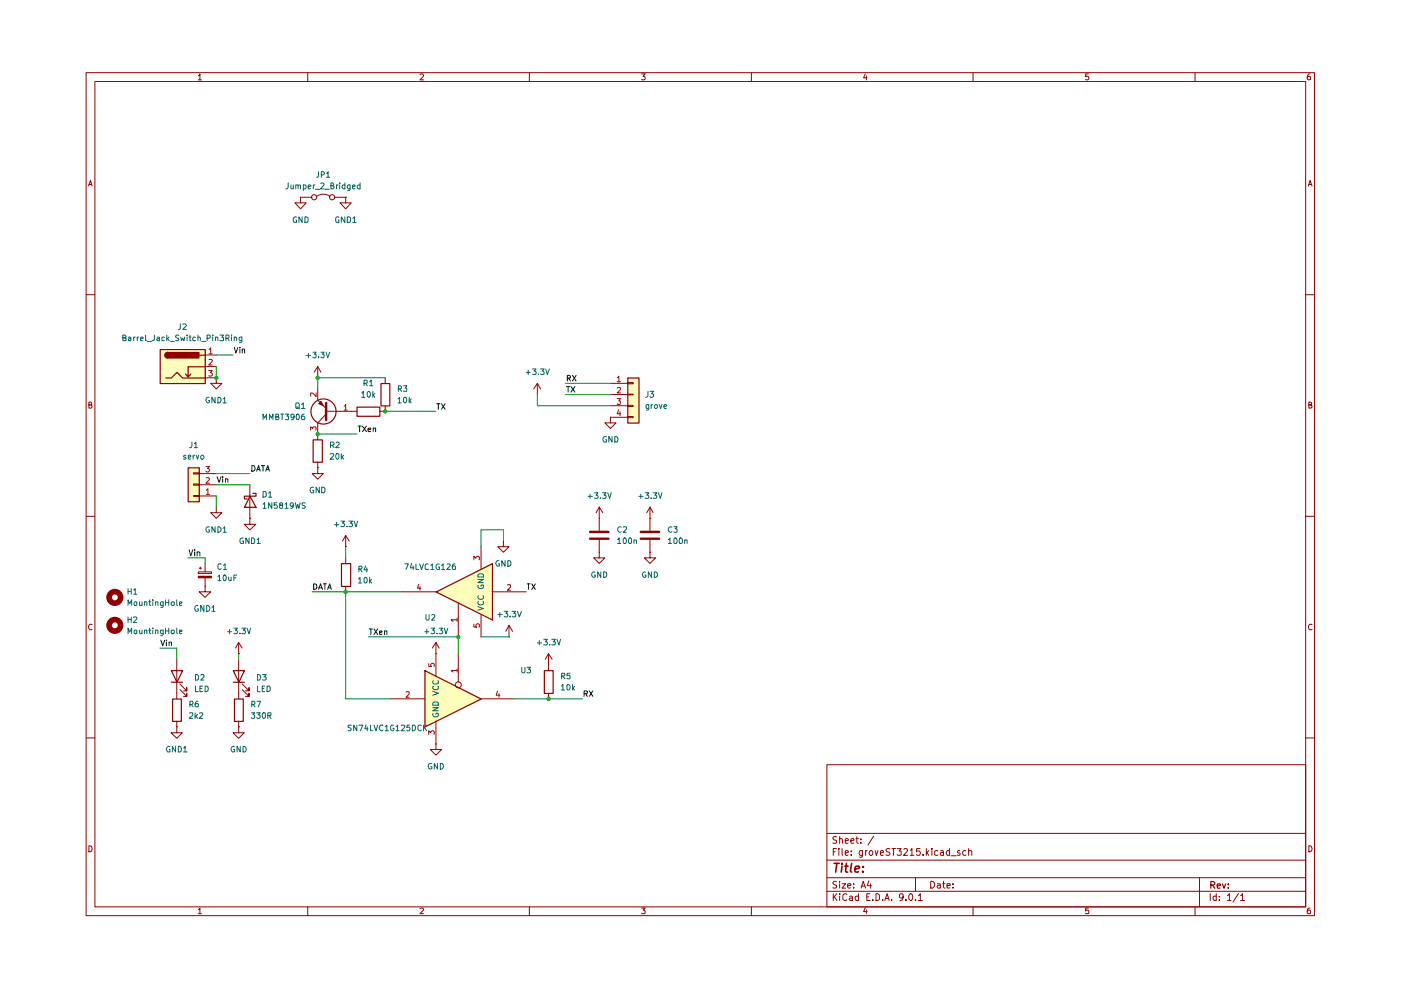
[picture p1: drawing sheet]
<svg xmlns="http://www.w3.org/2000/svg" width="297mm" height="210mm" viewBox="0 0 297 210" stroke-linecap="round" stroke-linejoin="round" font-family="sans-serif">
<g fill="none" stroke="#910000" stroke-width=".21">
<path d="M18.3 15.4h260.4v178.7h-260.4zM20.1 17.3h256.7v175h-256.7zM42 16.1l.4-.4v1.2M42 16.9h.7M65.2 15.4v1.9M89 15.8l.5-.1 .3 .2-.1 .4-.7 .6h.8M112.2 15.4v1.9M136 15.7h.8l-.4 .5 .4 .2-.1 .4h-.7M159.3 15.4v1.9M183.4 15.7l-.3 .8h.8M183.7 16.1v.8M206.3 15.4v1.9"/>
<path d="M230.8 15.7h-.6v.6l.4-.1 .3 .2-.1 .4h-.6M253.4 15.4v1.9M277.8 15.7a.72 .72 0 0 0-.6 .5 .72 .72 0 0 0 .2 .7l.4-.1v-.5l-.4-.1-.2 .2M18.8 39.5l.4-1.2 .3 1.2M18.8 39.1h.6M277.4 39.5l.4-1.2 .4 1.2M277.5 39.1h.6M18.3 62.5h1.8M276.8 62.5h1.9M18.8 85.9l.6-.1v-.4l-.1-.1h-.5v1.2l.6-.1 .1-.3-.2-.2M277.5 85.9h.5v-.6h-.5v1.2h.4l.3-.4-.4-.2M18.3 109.5h1.8"/>
<path d="M276.8 109.5h1.9M19.5 132.4a.61 .61 0 0 0-.7 .3 .61 .61 0 0 0 .2 .8l.5-.1M278.2 132.4l-.3-.1a.67 .67 0 0 0-.5 .5 .67 .67 0 0 0 .3 .7l.5-.1M18.3 156.5h1.8M276.8 156.5h1.9M18.8 179.3a.64 .64 0 0 1 .7 .7 .64 .64 0 0 1-.7 .6zM175.3 162.1h101.5v30.2h-101.5zM175.3 176.7h101.5M177.3 179.9h-.6v1.5M177.3 177.5l-.5-.1-.2 .2 .2 .5 .5 .1v.4l-.2 .2-.5-.1M177.9 179.9v.2M178 178v-.1a.36 .36 0 0 1 .6 .2v.7"/>
<path d="M178 177.4v1.4M178.5 179.9v1.2l.2 .3M179.2 178.3l.7-.2-.1-.2-.4-.1-.2 .3 .1 .6h.5M180.4 178.3l.7-.2-.2-.3-.4 .1-.1 .7 .2 .2 .4-.1M181.5 177.8h.5M181.7 177.4v1.2l.3 .2M182.5 178.6v.2M182.5 177.9v.2M185.2 177.3l-1.2 1.9M189.1 179.9h.8M189.5 179.9v1.5M190.2 179.9h.9l-.5 .5 .5 .2v.6l-.3 .2h-.4l-.2-.2"/>
<path d="M195 179.9h-.6l-.1 .7 .6-.2 .2 .3-.1 .5-.1 .2-.6-.2M196.4 179.9v1.5M197.6 179.9v.2M201.3 179.9v1.5M205.4 179.9v1.5M277.5 179.3a.64 .64 0 0 1 .7 .7 .64 .64 0 0 1-.7 .6zM42 192.9l.4-.4v1.2M42 193.7h.7M65.2 192.3v1.8M89 192.6l.5-.1 .3 .3-.8 .9h.8M112.2 192.3v1.8M136 192.5h.8l-.4 .5 .4 .2-.1 .5-.7-.1"/>
<path d="M159.3 192.3v1.8M175.3 189h101.5M175.3 186.1h101.5M175.3 182.4h101.5M176.7 189.5v1.4M176.7 180.6h.4M176.8 190.1l.6 .8M177.3 186.9h-.5l-.2 .2 .2 .4 .5 .2v.4l-.2 .2-.5-.1M177.4 189.5l-.7 .8M177.9 180.3v1.1M178 189.5v.2M178 186.9v.1"/>
<path d="M178 187.4v.9M178 190v.9M178.5 187.4h.8l-.8 .9h.8M179.2 180.8l.7-.1-.1-.3-.4-.1-.2 .3 .1 .7h.5M179.5 189.7l-.4-.2-.4 .3 .1 1 .3 .1 .4-.1M179.7 187.8l.7-.1-.1-.3h-.5l-.1 .1 .1 .7h.5M180.1 190.1l.5-.1 .1 .2v.7M180.5 181.2v.2M180.5 180.4v.2M180.7 190.3l-.6 .1v.2l.2 .3 .4-.1M181 188.1v.2M181 187.4v.1"/>
<path d="M182 190.1l-.4-.1-.3 .2v.5l.3 .2 .4-.1M182 189.5v1.4M182.6 188.3l.4-1.4 .5 1.4M182.7 187.9h.7M182.8 180.3v1.2l-.2 .3-.3-.1M182.8 180.4l-.4-.1-.2 .4 .1 .6h.5M183.4 192.4l-.3 .9h.8M183.5 180.3v1.1M183.7 193v.7M183.8 190.2h.4M183.9 180.3l-.3 .1-.1 .3M184.2 186.8l-.3 1h.9"/>
<path d="M184.4 180.5l.4-.2a.6 .6 0 0 1 0 1.1h-.3a.6 .6 0 0 1-.1-.9zM184.5 189.5h-.7v1.4h.7M184.5 187.4v.9M185 190.8v.1M185.6 180.3l.2 1.1 .4-1.1M185.7 189.5h.4l.4 .3v.8l-.4 .3h-.4zM186.7 180.8l.6-.1-.1-.4-.5 .1v.7l.1 .3 .5-.1M187.2 190.8v.1M187.6 190.9l.5-1.4 .4 1.4M187.8 190.5h.6M188.7 180l-.6-.1-.3 .3 .3 .4 .4 .1 .2 .2-.3 .5-.6-.1M189 190.8v.1"/>
<path d="M191.5 190.1l-.3 .3-.4-.1-.1-.6 .5-.2 .3 .2-.2 1.1-.5 .1M191.7 180.1l.1-.2h.4l.2 .4-.8 1.1h.8M192.1 190.8v.1M193 189.5a.78 .78 0 0 1 .6 .6 .78 .78 0 0 1-.3 .7l-.1 .1a.8 .8 0 0 1-.6-.6 .8 .8 0 0 1 .4-.8zM193 180.3l.3-.4v1.5M193 181.4h.8M194.1 190.8v.1M194.1 186.1v2.9M194.7 189.9l.4-.4v1.4M194.7 190.9h.8M195.7 181.2v.2M196.6 180.8l.3 .6"/>
<path d="M196.9 180.3l-.5 .6M197.3 186.9a.73 .73 0 0 1 .9 .7 .73 .73 0 0 1-.9 .7zM197.6 180.3v1.1M198.8 187.4h.5l.1 .9M198.9 180.4l-.5-.1-.2 .2v.7l.2 .2 .5-.1M199.4 187.7h-.5l-.2 .3 .2 .3 .5-.1M199.4 180.4h.6v1M199.9 187.4h.5M200 186.9v1.1l.4 .3M200 180.7l-.5 .1-.1 .2 .1 .4 .5-.1M200.8 187.8l.7-.1-.1-.3h-.6v.8h.6M201.3 180.4l-.4-.1a.6 .6 0 0 0 0 1.1l.4-.1"/>
<path d="M201.6 181.4h1.1M202.1 188.1v.2M202.1 187.4v.1M203.5 180.4l-.3-.1-.2 .3 .2 .2 .4 .2-.1 .3h-.5M204.8 180.4l-.4-.1a.6 .6 0 0 0 0 1.1l.4-.1M205.4 180.5l.1-.1a.36 .36 0 0 1 .5 .2v.8M206.3 192.3v1.8M230.8 192.5h-.6v.6l.1-.1h.5v.7l-.6-.1M253.4 192.3v1.8M254.3 186.1v6.2M256.6 189.5v1.4M257.9 190.1l-.5-.1-.2 .2v.5l.2 .2 .5-.1"/>
<path d="M257.9 189.5v1.4M258.5 190.8v.1M258.5 190.1v.1M260.2 189.9l.5-.4v1.4M260.2 190.9h.8M262.6 189.4l-1.2 1.9M263 189.9l.5-.4v1.4M263 190.9h.9M277.8 192.5l-.5 .1-.1 .9 .1 .2 .5-.1v-.5l-.1-.1h-.3l-.2 .2"/>
</g>
<path d="M256.7 187.7l.7-.1 .2-.4-.4-.3h-.5v1.4M257.1 187.7l.5 .6M258.1 187.8l.7-.1-.1-.3h-.5l-.1 .2 .1 .7h.5M259.2 187.4l.3 .9 .4-.9M260.4 188.2v.1M260.4 187.4v.2" fill="none" stroke="#910000" stroke-width=".25"/>
<path d="M176.8 183h1.1M177.4 183l-.2 1.9M178.5 183v.2M178.5 183.6l-.1 1.3M179.1 183.6h.7M179.5 183l-.2 1.8 .4 .1M180.6 183l-.3 1.7 .3 .2M181.2 184.3l1-.2v-.4a.6 .6 0 0 0-.9 .2v.9h.7M182.9 184.7v.2M183 183.7v.2" fill="none" stroke="#910000" stroke-width=".34"/>
<g fill="#ffb">
<path d="M92.4 125.5l12-6v11.9z"/>
<path d="M133.1 80.1h2.3v9.6h-2.3z"/>
<path d="M90.1 142.2l11.9 6-11.9 5.9z"/>
<path d="M33.9 74.1h9.6v7.2h-9.6z"/>
<path d="M39.8 99.1h2.4v7.2h-2.4z"/>
</g>
<g fill="none" stroke="#0f0f0f" stroke-width=".21">
<path d="M121.4 79.6l.7 1.2M122.1 79.6l-.7 1.2M53.4 98.7h.4a.66 .66 0 0 1 .2 .8 .66 .66 0 0 1-.6 .4zM54.4 99.9l.4-1.2 .4 1.2M54.5 99.6h.6M55.4 98.7h.7M55.8 98.7v1.2M56.4 99.9l.4-1.2 .3 1.2M56.4 99.6h.6M75.9 90.3h.7M76.3 90.3v1.2M76.8 90.3l.9 1.2"/>
<path d="M77.7 90.3l-.9 1.2M78 91.1l.6-.1-.1-.2h-.4l-.1 .1v.5l.2 .1 .3-.1M79.1 90.8h.5v.7M79.1 90.8v.7M92.6 85.6h.7M92.9 85.6v1.2M93.6 85.6l.8 1.2M94.4 85.6l-.8 1.2M120.1 82h.7M120.3 80.2h.6v-.5l-.6-.1v1.2M120.4 82v1.1M120.5 80.2l.5 .6"/>
<path d="M121 82l.9 1.1M121.9 82l-.9 1.1M66.5 123.8l.6 .2 .1 .3-.1 .5-.3 .2h-.3zM67.5 125l.5-1.2 .4 1.2M67.6 124.6h.6M68.5 123.8h.7M68.9 123.8v1.2M69.5 125l.4-1.2 .3 1.2M69.6 124.6h.6M78.3 133.3h.7M78.6 133.3v1.2M79.3 133.3l.8 1.2"/>
<path d="M80.1 133.3l-.8 1.2M80.5 134.1l.5-.1v-.2h-.5v.7h.5M81.5 133.9l.5-.1v.7M81.5 133.8v.7M111.7 123.8h.7M112.1 123.8v1.2M112.7 123.8l.8 1.2M113.5 123.8l-.8 1.2M123.8 147.1h.6l.1-.5-.7-.1v1.2M124.2 147.1l.3 .6M124.9 146.5l.8 1.2M125.7 146.5l-.8 1.2"/>
</g>
<g fill="none" stroke="#910000" stroke-width=".21">
<path d="M67.4 99.1v1.3h1.1l-1.1 1.2-1.2-1.2h1.2M67.4 99.1h.1M67.4 92v1.2M67.4 98v1.1M67.4 84.8l1.7 1.8M69.1 87.2h3M69.1 87.8l-1.7 1.9M74.5 87.2h1.2M81.7 80.1v1.2M81.7 86v1.2h-1.2M113.9 83.7h.1M113.9 81.3l-.7 1.2"/>
<path d="M113.9 81.3l.7 1.2M113.9 81.3v2.4M129.4 88.5v1.2h1.2l-1.2 1.1-1.2-1.1h1.2M129.4 88.5h.1M129.4 81.3h3.7M129.4 83.7h3.7M129.4 86h3.7M129.4 88.5h3.7M133.1 81.1h1.1v.3h-1.1zM133.1 83.6h1.1v.1h-1.1zM133.1 85.9h1.1v.3h-1.1zM133.1 88.3h1.1v.3h-1.1z"/>
<path d="M45.9 107.5v1.2h1.1l-1.1 1.2-1.2-1.2h1.2M45.9 107.5h.1M53 109.9v1.3h1.2l-1.2 1.2-1.2-1.2h1.2M53 109.9h.1M53 102.8v7.1M73.3 115.9h.1M73.3 113.5l-.7 1.2M73.3 113.5l.8 1.2M73.3 113.5v2.4M73.3 118.3v1.2M102 115.9v4.7M106.7 114.7v1.2h1.2l-1.2 1.2-1.2-1.2h1.2"/>
<path d="M106.7 114.7h.1M127.1 117.1v1.2h1.1l-1.1 1.2-1.2-1.2h1.2M127.1 117.1h.1M127.1 109.9h.1M127.1 107.5v5M127.1 114.5v2.6M127.1 107.5l-.7 1.2M127.1 107.5l.7 1.2M137.8 109.9h.1M137.8 117.1v1.2h1.2l-1.2 1.2-1.2-1.2h1.2M137.8 117.1h.1M137.8 107.5v5"/>
<path d="M137.8 114.5v2.6M137.8 107.5l-.7 1.2M137.8 107.5l.7 1.2M73.3 124.3v1.2M85.2 125.5h7.2M92.4 138.6h.1M92.4 136.2v7.1M92.4 136.2l-.7 1.2M92.4 136.2l.7 1.2M97.2 127.8v7.2M97.2 138.6v6M102 130.2v4.8"/>
<path d="M104.4 125.5h7.2M107.9 135h.1M107.9 132.6l-.7 1.3M107.9 132.6l.8 1.3M107.9 132.6v2.4M116.3 138.6v3.6M116.3 138.6l-.7 1.2M116.3 138.6l.8 1.2M82.9 148.2h7.2M92.4 157.7v1.2h1.2l-1.2 1.2-1.2-1.2h1.2M92.4 157.7h.1M92.4 152.9v4.8"/>
<path d="M102 148.2h7.1M116.3 141h.1M116.3 147v1.2"/>
<circle cx="97.2" cy="145.2" r=".64"/>
</g>
<g fill="none" stroke="#910000" stroke-width=".25">
<path d="M66.4 93.3h1.9v4.7h-1.9zM75.7 86.3h4.8v2h-4.8zM80.8 81.3h1.8v4.8h-1.8zM133.1 80.1h2.4v9.6h-2.4zM53 105.2l1.3 2.4h-2.5zM53.6 104.6h.7v.6h-2.5v.6h.6M72.4 119.5h1.9v4.8h-1.9zM92.5 125.5l11.9-6v11.9zM90.1 142.2l11.9 6-11.9 5.9zM115.4 142.2h1.9v4.8h-1.9z"/>
<circle cx="68.6" cy="87.2" r="2.67"/>
</g>
<g fill="none" stroke="#b90000" stroke-width=".21">
<path d="M130.9 80.1l.3-.3v1.1M130.9 82.3l.1-.2h.4l.1 .2v.3l-.6 .7h.6M130.9 84.5h.6l-.3 .5 .3 .1v.5l-.1 .2h-.4l-.1-.2M130.9 80.9h.6M131.2 86.9l-.3 .8h.7M131.5 87.3v.8M100.5 118.7v-.8l.4 .5 .2-.5 .5 .1v.7M88.8 123.9l-.3 .8h.7M89 124.4v.7M96.9 131.4h-1.3l.5 .3M96.9 131.1v.6M100.5 132.3v.6l.6 .1-.2-.5 .2-.3 .5 .1v.7"/>
<path d="M107.6 124h.7v.5l-.7 .6h.7M86.1 146.7h.7v.5l-.7 .6h.7M90.9 140.7v.6h.6l-.2-.4 .3-.3 .4 .1v.6M90.9 155.7v-.8l.4 .5 .3-.5 .4 .1v.7M96.9 142.2h-1.3l.5 .3M96.9 141.8v.7M105.5 146.6l-.3 .8h.8M105.8 147.1v.7"/>
</g>
<path d="M101.3 128.6l1.2 .4-1.2 .4M101.3 122.9h1.2l-1.2 .6h1.2M101.4 127.5l-.1 .3a.67 .67 0 0 0 .5 .5 .67 .67 0 0 0 .7-.3l-.1-.5M101.4 126.3l-.1 .3a.67 .67 0 0 0 .5 .5 .67 .67 0 0 0 .7-.3l-.1-.5M101.4 124.1l-.1 .1a.66 .66 0 0 0 .5 .6 .66 .66 0 0 0 .7-.3l-.1-.5h-.4v.3M101.4 121.8l.2-.1h.6l.3 .1v.5h-1.2zM91.7 146.6l1.2 .4-1.2 .4M91.7 150h1.2l-1.2 .7h1.2M91.8 151.3l-.1 .3 .4 .4h.6l.2-.3-.1-.5h-.4v.3M91.8 149l.3-.2h.6l.2 .2v.5h-1.2zM91.9 145.5l-.2 .4 .4 .3h.6l.2-.2-.1-.5M91.9 144.4l-.2 .3 .4 .3h.6l.2-.1-.1-.5" fill="none" stroke="#006665" stroke-width=".21"/>
<path d="M69.1 85.4v3.7M125.1 112.8h3.9M125.1 114.2h3.9M135.9 112.8h3.9M135.9 114.2h3.9" fill="none" stroke="#910000" stroke-width=".51"/>
<path d="M68.1 85.1l.5 1-.9-.5z" fill="#910000"/>
<g fill="none" stroke="#910000" stroke-width=".21">
<path d="M63.7 41.8v1.2h1.2l-1.2 1.3-1.2-1.3h1.2M63.7 41.8h.1M63.7 41.8h2.5M67.1 41.6a2.35 2.35 0 0 1 2.9 0M70.9 41.8h2.4M73.3 41.8v1.2h1.2l-1.2 1.3-1.2-1.3h1.2M73.3 41.8h.1M67.4 77.7v2.4M67.4 77.7l-.8 1.2M67.4 77.7l.6 1.2M67.4 80.1h.1M67.4 82.5v2.3"/>
<path d="M67.4 89.7v2.3M68 85.1l.5 .9-.9-.4zM72.1 87.2h2.4M43.5 119.5v1.7M42 121.2h2.8v.4h-2.8zM42 122.2h2.8v.3h-2.8zM42.2 120.5h.5M42.5 120.2v.4M43.5 124.3v1.2h1.2l-1.2 1.2-1.3-1.2h1.3M43.5 124.3h.1M43.5 122.5v1.8M50.6 138.6h.1"/>
<path d="M50.6 136.2l-.7 1.2M50.6 136.2l.8 1.2M50.6 136.2v2.4"/>
<circle cx="66.6" cy="41.8" r=".55"/>
<circle cx="70.4" cy="41.8" r=".55"/>
</g>
<path d="M65.8 91.2v-.7l.5 .3 .1-.3h.5v.7M67 83.3v.8l-.8-.8-.4 .1 .1 .6M73 86.1l.3-.3v1.2M73 87h.6" fill="none" stroke="#b90000" stroke-width=".21"/>
<g fill="none" stroke="#0f0f0f" stroke-width=".21">
<path d="M49.7 73.7l.3 1.1 .4-1.1M50.9 73.7h.1M50.9 74v.8M51.4 74.2l.1-.2 .4 .1v.7M51.4 74v.8M40.1 116.6l.3 1.3 .5-1.3M41.3 116.6v.2M41.3 117v.9M41.8 117.1l.4-.1 .2 .2v.7M41.8 117v.9M46 101.1l.5 1.2 .4-1.2M47.2 101.1v.1"/>
<path d="M47.2 101.5v.8M47.8 101.6l.4-.1 .1 .8M47.8 101.5v.8"/>
</g>
<path d="M42 122.3h2.8" fill="none" stroke="#910000" stroke-width=".34"/>
<path d="M34 74.1h9.5v7.2h-9.5zM35.6 74.7a.59 .59 0 0 0-.6 .6 .59 .59 0 0 0 .6 .6M35.1 80.1h1.2l1.2-1.1 1.2 1.1h4.8" fill="none" stroke="#910000" stroke-width=".25"/>
<path d="M35.2 74.9l.4-.2v1.2a.59 .59 0 0 1-.6-.4 .59 .59 0 0 1 .2-.6z" fill="#910000"/>
<path d="M35.6 74.7a.59 .59 0 0 0-.6 .6 .59 .59 0 0 0 .6 .6M40.5 79.3l-.6 .6" fill="none" stroke="#910000" stroke-width=".25"/>
<path d="M35.6 74.7h6.6v1.2h-6.6z" fill="#910000"/>
<path d="M35.6 74.7h6.6v1.2h-6.6zM42.3 75.3h1.2M43.5 77.8h-3.6v2.1l-.6-.6M39.9 99.2h2.4v7.2h-2.4zM36.3 142.2h2.4l-1.2 2.5zM36.3 144.7h2.4M36.6 148.2h1.8v4.8h-1.8zM49.5 142.2h2.3l-1.2 2.5zM49.5 144.7h2.3M49.7 148.2h1.9v4.8h-1.9z" fill="none" stroke="#910000" stroke-width=".25"/>
<g fill="none" stroke="#910000" stroke-width=".21">
<path d="M43.5 75.3h2.4M43.5 77.7h2.4M43.5 80.1h2.4M45.9 80.1v1.2h1.1l-1.1 1.2-1.2-1.2h1.2M45.9 80.1h.1M41 105.1h1.2v.1h-1.2zM41 102.6h1.2v.3h-1.2zM41 100.2h1.2v.3h-1.2zM42.2 105.2h3.7M42.2 102.8h3.7M42.2 100.4h3.7M37.5 139.8v8.4"/>
<path d="M50.6 139.8v8.4M37.5 154.1v1.3h1.2l-1.2 1.1-1.2-1.1h1.2M37.5 154.1h.1M37.5 152.9v1.2M38.2 146.2l1.4 1.5v-.7v.7h-.7M38.2 145l1.4 1.5v-.7v.7h-.7M50.6 154.1v1.3h1.2l-1.2 1.1-1.2-1.1h1.2M50.6 154.1h.1M50.6 152.9v1.2M51.4 146.2l1.4 1.5v-.7v.7h-.8M51.4 145l1.4 1.5v-.7v.7h-.8"/>
</g>
<path d="M44.2 78.6h.8l-.4 .4 .4 .2-.1 .5h-.7M44.3 74.1l.4-.4v1.3M44.3 76.3l.5-.1 .2 .3-.8 .9h.8M44.3 75h.7M43.7 98.9h.7l-.4 .4 .3 .1 .1 .4-.2 .3h-.4l-.1-.2M43.7 104l.4-.4v1.2M43.7 101.3h.5l.2 .3-.7 .8h.7M43.7 104.8h.7" fill="none" stroke="#b90000" stroke-width=".21"/>
<path d="M34.1 135.7l.4 1.2 .4-1.2M35.3 135.7v.1M35.3 136.1v.8M35.9 136.2l.4-.1 .1 .8M35.9 136.1v.8" fill="none" stroke="#0f0f0f" stroke-width=".21"/>
<g fill="none" stroke="#910000" stroke-width="1.2">
<circle cx="24.4" cy="132.6" r="1.23"/>
<circle cx="24.4" cy="126.7" r="1.23"/>
</g>
<g fill="none" stroke="#090" stroke-width=".21">
<path d="M45.9 75.3h3.5M45.9 77.7v2.4M67.4 92h8.3M81.7 87.2h10.7M81.7 80.1h-14.3v2.4M113.9 83.7v2.3h15.5M119.9 81.3h9.5M119.9 83.7h9.5M39.8 118.3h3.7v1.2M45.9 105.2v2.3M45.9 100.4h7.1M45.9 102.8h7.1"/>
<path d="M73.3 115.9v2.4M106.7 114.7v-2.3h-4.7v3.5M33.9 137.4h3.6v2.4M50.6 138.6v1.2M66.2 125.5h19M73.3 125.5v22.7h9.6M78.1 135h19.1v3.6M102 135h5.9M109.1 148.2h14.4"/>
</g>
<g fill="#090">
<circle cx="73.3" cy="125.5" r=".47"/>
<circle cx="97.2" cy="135" r=".47"/>
<circle cx="116.3" cy="148.2" r=".47"/>
<circle cx="67.4" cy="92" r=".47"/>
<circle cx="67.4" cy="80.1" r=".47"/>
<circle cx="81.7" cy="87.2" r=".47"/>
<circle cx="45.9" cy="80.1" r=".47"/>
</g>
<g fill="none" stroke="#006665" stroke-width=".21">
<path d="M61.1 38.8v.9l-.2 .3h-.3M61.7 39.2v.8h.3l.2-.1M62.2 39.2v.8M62.7 39.3h.5v.7M62.7 39.2v.8M63.2 39.4l.2-.2 .3 .1v.7M64.3 39.3l.4-.1 .2 .3v.3l-.2 .2h-.4M64.3 39.2v1.2M65.3 39.6l.6-.1-.1-.3-.5 .2v.5l.2 .1h.3M66.4 39.2v.8M66.8 39.2l-.4 .3M67.5 36.4v.9l-.1 .3h-.3"/>
<path d="M68 38.9l.5-.1 .2 .3-.7 .9h.7M68.1 37.1h.4l.3-.4-.3-.3h-.4v1.2M69.2 36.7h.2l.2-.3v1.2M69.2 37.6h.7M70.2 39.4l.5-.1v-.4l-.5-.1v1.2h.4l.2-.4-.3-.2M71.3 39.2v.8M71.7 39.2l-.4 .1v.2M72 38.8v.1M72 39.2v.8M73.1 39.3l-.3-.1-.3 .3v.3l.3 .2h.3M73.1 38.8v1.2M74.2 39.2v1l-.1 .2h-.4"/>
<path d="M74.2 39.3l-.3-.1-.3 .3v.3l.3 .2h.3M74.7 39.6l.6-.1-.1-.3-.5 .2v.5l.2 .1h.3M76.3 39.3a.36 .36 0 0 0-.6 .2l.1 .5h.5M76.3 38.8v1.2M62.9 46.1a.45 .45 0 0 0-.7 .1v.7l.2 .3h.5v-.5h-.2M64.1 46v1.2l-.7-1.2v1.2M64.7 46l.6 .2v.7l-.2 .3h-.4zM66.9 40.1h.9M68.9 40.1h.9M71.9 46.1a.45 .45 0 0 0-.7 .1v.7l.1 .3h.6v-.5h-.2M73.1 46v1.2l-.7-1.2v1.2M73.6 46h.4l.3 .2v.7l-.2 .3h-.5z"/>
<path d="M74.8 46.3l.4-.3v1.2M74.8 47.2h.7M26 71.6l.6-.1 .1-.2-.2-.3h-.5v1.2h.6l.1-.5-.2-.1M27.2 71.5h.5v.7h-.5v-.3l.5-.2M28.3 71.5v.7M28.7 71.5l-.4 .2M29.1 71.5v.7M29.4 71.5l-.3 .2M29.8 71.9l.6-.2-.2-.2-.4 .1v.5l.1 .1h.4M30.9 71v1.2h.1M31.2 72.4h.9M32.7 71v.9l-.1 .3h-.3"/>
<path d="M33.3 71.5h.4l.1 .1v.6h-.5l-.1-.2 .6-.3M34.9 71.5h-.6v.6l.6 .1M35.4 71v1.2M35.5 71.8l.4 .4M35.9 71.5l-.5 .4M36.1 72.4h.9M37.9 71.1h-.6v.4l.5 .2 .1 .4-.1 .1h-.6M38.2 68.7v1l-.4 .1M38.3 71.5l.2 .7 .2-.5 .3 .5 .2-.7M38.7 68.7h.6l.2 .2-.8 .9h.8M39.7 71v.2M39.7 71.5v.7"/>
<path d="M40.1 71.5h.4M40.3 71v1.2h.2M41.5 71.5a.36 .36 0 0 0-.6 .2v.5h.6M42 71.5h.3l.2 .1v.6M42 71v1.2M42.7 72.4h1M43.9 71.7h.5l.2-.2v-.3l-.2-.2h-.5v1.2M45.1 71v.2M45.1 71.5v.7M45.7 71.5h.3l.2 .1v.6M45.7 71.5v.7M46.6 71h.8l-.4 .5 .4 .1v.5h-.8"/>
<path d="M47.9 71.7h.5l.2-.2v-.3l-.2-.2h-.5v1.2M48.2 71.7l.4 .5M49.1 71v.2M49.1 71.5v.7M49.7 71.5h.3l.2 .1v.6M49.7 71.5v.7M51.3 71.5v.9l-.3 .2h-.2M51.3 71.5h-.4l-.2 .2v.4l.2 .1h.4M64.9 75.4h.9M65.4 74.9v1M66.3 74.7h.7l-.3 .4 .3 .1v.5l-.1 .2h-.4l-.2-.2M67.5 75.7v.2"/>
<path d="M68 74.7h.7l-.3 .4 .3 .1v.5l-.2 .2h-.3l-.2-.2M69.1 74.7l.4 1.2 .4-1.2M111.6 79h.8M112 78.5v.9M112.9 78.2h.8l-.4 .5 .4 .2-.1 .4h-.7M114.2 79.3v.1M114.6 78.2h.8l-.5 .5 .5 .2-.1 .4h-.7M115.7 78.2l.3 1.2 .5-1.2M39.4 96.6l-.3-.1-.2 .2 .2 .2 .3 .1v.3h-.5M39.9 96.9h.5v-.3h-.5v.7h.5M40.7 93.7v.9l-.2 .3h-.3M40.9 96.5v.9"/>
<path d="M41.2 94.1l.3-.4v1.2M41.2 94.9h.7M41.3 96.5l-.4 .3M41.6 96.5l.3 .9 .2-.9M42.6 96.6l.4-.1 .2 .3v.3l-.2 .3-.4-.3zM44.3 84.2h-.4a.67 .67 0 0 0-.2 .7 .67 .67 0 0 0 .5 .5l.2-.1v-.4h-.2M45.6 84.2v1.2l-.7-1.2v1.2M46.2 84.2h.4a.66 .66 0 0 1 .3 .8 .66 .66 0 0 1-.7 .4zM47.3 84.6l.3-.4v1.2M47.3 85.4h.7M55.8 89v-1.2l.3 .8 .4-.8v1.2M57.1 89v-1.2l.4 .8 .4-.8v1.2"/>
<path d="M58.5 88.4h.4l.2-.2v-.3l-.2-.1h-.4v1.2l.6-.1 .1-.3-.3-.2M59.5 87.8h.7M59.8 87.8v1.2M60.5 87.8h.7l-.4 .4 .4 .2v.5h-.7M62.4 88.3l-.3 .3-.4-.2v-.5l.4-.1a.73 .73 0 0 1-.1 1.2h-.2M62.7 85.6l.2-.2h.4a.86 .86 0 0 1-.1 1.2l-.5-.2zM62.9 87.9l.3-.1a.78 .78 0 0 1 0 1.2l-.3-.1zM62.9 86.3l.7 .4M63.9 85.8l.4-.4v1.2M63.9 86.6h.8M64.5 87.8a.55 .55 0 0 0-.6 .5l.1 .6 .4 .1 .3-.3v-.2l-.3-.3h-.3l-.2 .3M70.1 96.3l.6-.1v.3l-.7 .9h.7"/>
<path d="M70.1 94.4h.5l.2-.4-.2-.3h-.5v1.2M70.4 94.4l.4 .5M71.3 93.9l.4-.2 .2 .4-.7 .8h.7M71.3 96.2h.4l.2 .2v.7l-.3 .3a.71 .71 0 0 1-.3-1.2zM72.4 96.2v1.2M72.5 96.9l.4 .5M72.9 96.5l-.5 .5M76.7 83.3h.1l.2-.3v1.2M76.7 84.2h.7M77.2 81.3h.5l.2-.2v-.3l-.2-.2h-.5v1.2M77.5 81.3l.4 .5M78.1 83a.68 .68 0 0 1 .5 .6 .68 .68 0 0 1-.5 .6l-.2-.2v-.8z"/>
<path d="M78.4 80.9l.3-.3v1.2M78.4 81.8h.6M79 83v1.2M79.1 83.7l.4 .5M79.5 83.4l-.5 .4M84.4 84.6l.3-.4v1.2M84.4 85.4h.7M84.5 82.5h.4l.2-.3-.2-.4h-.4v1.2M84.7 82.5l.4 .5M85.6 84.4l.1-.2a.6 .6 0 0 1 .6 .5 .6 .6 0 0 1-.2 .6l-.3 .1-.2-.2zM85.6 81.8h.6l-.3 .5 .3 .1v.5h-.6M86.8 84.2v1.2"/>
<path d="M86.8 84.9l.4 .5M87.2 84.6l-.4 .5M128.6 92.6l-.2-.1a.66 .66 0 0 0-.6 .5 .66 .66 0 0 0 .3 .7h.5v-.5h-.2M129.8 92.5v1.2l-.7-1.2v1.2M130.4 92.5a.66 .66 0 0 1 .6 .5 .66 .66 0 0 1-.2 .7h-.4zM137.4 83l-.1 1.1-.4 .1M137.6 85.8v1l-.2 .2h-.4M137.6 85.9l-.4-.1-.2 .2v.5h.6M137.8 83h.8l-.5 .5 .5 .2v.3l-.3 .2h-.3l-.2-.1M138.1 85.8v.8M138.4 85.8l-.3 .2M138.7 86l.5-.2 .2 .2v.4l-.4 .2-.3-.2z"/>
<path d="M139.8 85.8l.3 .8 .2-.8M140.8 86.2l.6-.1-.2-.3-.4 .1v.5l.1 .2 .4-.1M44.3 111.8a.54 .54 0 0 0-.6 .5 .54 .54 0 0 0 .7 .5v-.4h-.2M45.6 111.7v1.2l-.7-1.2v1.2M46.2 111.7a.6 .6 0 0 1 .7 .6 .6 .6 0 0 1-.7 .6zM46.9 119.6l-.5-.1-.2 .3 .1 .8 .2 .1 .4-.1M47.3 112l.3-.3v1.2M47.3 112.9h.7M47.4 119.9l.3-.4v1.2M51.5 114.1l-.1-.1a.66 .66 0 0 0-.5 .5 .66 .66 0 0 0 .2 .7l.5-.1v-.4h-.2M52.8 114v1.2l-.7-1.2v1.2M53.3 114h.3l.4 .4v.6l-.2 .2h-.5z"/>
<path d="M54.5 114.4l.3-.4v1.2M54.5 115.2h.7M55.8 106.9l.3-.3v1.2M55.8 104.2h.5l.1 .3v.7l-.3 .2h-.3zM55.8 107.8h.6M56.9 104.6l.4-.4v1.2M56.9 105.4h.7M57.6 106.6v1.2l-.7-1.2v1.2M58.7 106.6h-.6v.6l.5-.2 .2 .3-.1 .4h-.6M59.5 107.1l-.3-.3 .3-.2 .4 .1v.3a.51 .51 0 0 0-.6 .7h.6v-.5l-.2-.1M60.4 106.9l.4-.3v1.2M60.4 107.8h.7"/>
<path d="M62.2 107.1l-.4 .3-.3-.3v-.3a.35 .35 0 0 1 .4-.2 .35 .35 0 0 1 .3 .2l-.2 .9-.4 .1M62.6 106.6l.3 1.2 .2-.9 .3 .9 .2-1.2M64.7 106.7h-.6v.3l.6 .4-.2 .4-.4-.1M66.4 103.4l-.1-.1a.66 .66 0 0 0-.5 .5 .66 .66 0 0 0 .2 .7l.5-.1v-.4h-.2M67.7 103.3v1.2l-.7-1.2v1.2M68.2 103.3l.5 .1 .2 .2v.6l-.2 .3h-.5zM70.9 111.3h1M71.3 110.7v1M72.3 110.5h.7l-.4 .4 .4 .3v.4h-.7M73.5 111.6v.1M74 110.5h.7l-.4 .4 .4 .3-.1 .4h-.6M75.1 110.5l.4 1.2 .3-1.2"/>
<path d="M77.5 120l-.3 .8h.7M85.8 119.5h.8l-.5 1.2M87.3 119.5l-.3 .9h.8M87.6 120v.7M88.2 119.5v1.2h.6M89 119.5l.4 1.2 .4-1.2M90.8 119.6a.45 .45 0 0 0-.7 .2v.7l.2 .2 .5-.1M91.3 119.9l.4-.4v1.2M93.1 119.6a.59 .59 0 0 0-.7 .4 .59 .59 0 0 0 .3 .7l.5-.1v-.4h-.3M93.6 119.9l.3-.4v1.2M94.8 119.6l.4-.1 .3 .4-.8 .8h.8M96.5 119.5l-.4 .1a.94 .94 0 0 0 0 1.1l.5-.1v-.5l-.5-.1-.2 .2"/>
<path d="M105.8 118.9h-.4a.67 .67 0 0 0-.3 .6 .67 .67 0 0 0 .5 .6l.3-.2v-.4h-.3M107.1 118.9v1.2l-.7-1.2v1.2M107.7 118.9h.4a.66 .66 0 0 1 .2 .7 .66 .66 0 0 1-.6 .5zM124.7 105.2h.9M125.1 104.8v.9M126 104.5h.8l-.4 .5 .4 .2v.3l-.2 .2-.6-.1M127.3 105.6v.1M127.7 104.5h.8l-.4 .5h.3l.1 .2-.1 .5-.7-.1M128.8 104.5l.5 1.2 .3-1.2M130.9 114.4h.2l.2-.4v1.2M130.9 115.2h.7M131.7 111.8a.55 .55 0 0 0-.8 .5 .55 .55 0 0 0 .8 .5"/>
<path d="M132.1 111.8h.7v.4l-.7 .7h.7M132.4 114a.71 .71 0 0 1 .2 1.2h-.3l-.2-.1v-.8zM133.4 114.1l.3-.1 .2 .3v.8l-.2 .1h-.3l-.2-.4zM134.4 114.6h.5v.6M134.4 114.5v.7M135.4 105.2h1M135.9 104.8v.9M136.8 104.5h.8l-.5 .5 .5 .2v.3l-.2 .2-.6-.1M138.1 105.6v.1M138.5 104.5h.7l-.4 .5 .4 .2v.3l-.1 .2-.6-.1M139.6 104.5l.4 1.2 .3-1.2M141.7 114.4h.2l.1-.4v1.2"/>
<path d="M141.7 115.2h.7M142.5 111.8a.55 .55 0 0 0-.8 .5 .55 .55 0 0 0 .8 .5M142.9 111.7h.7l-.4 .4 .4 .2v.5h-.7M143.1 114a.71 .71 0 0 1 .3 1.2h-.3l-.2-.1v-.8zM144.2 114l.5 .3v.8l-.2 .1h-.3l-.2-.4 .1-.6zM145.2 114.6h.5v.6M145.2 114.5v.7M27.1 134.4v-1.2l.4 .8 .4-.8v1.2M27.1 128.4v-1.2l.4 .8 .4-.8v1.2M27.1 124.8v1.2M27.1 130.8v1.2M27.1 131.3h.7"/>
<path d="M27.1 125.4h.7M27.8 124.8v1.2M27.8 130.8v1.2M28.3 130.9l.5-.1 .2 .3-.8 .9h.8M28.3 125.1l.4-.3v1.2M28.3 126h.7M28.5 133.6l.5 .1v.6h-.5zM28.5 127.7h.5l-.1 .7h-.4zM29.6 133.6v.7h.5M29.6 127.6v.8l.5-.1M30.1 127.6v.8M30.1 133.6v.8"/>
<path d="M30.6 133.7l.5-.1v.8M30.6 127.7h.5v.7M30.6 127.6v.8M30.6 133.6v.8M31.5 133.6h.5M31.5 127.6h.5M31.7 133.2v1l.3 .2M31.7 127.2v1l.3 .2M32.4 133.2v.1M32.4 127.2v.1M32.4 127.6v.8M32.4 133.6v.8"/>
<path d="M33 133.7l.4-.1 .1 .8M33 127.7l.3-.1 .2 .2v.6M33 127.6v.8M33 133.6v.8M34.6 134.3a.36 .36 0 0 1-.6-.2l.1-.5h.5v.9l-.3 .3-.2-.1M34.6 127.6v1l-.2 .2h-.3M34.6 127.7a.36 .36 0 0 0-.6 .1l.1 .6h.5M35.1 127.2v1.2M35.1 133.2v1.2M35.1 133.8h.7M35.1 127.8h.7M35.8 127.2v1.2"/>
<path d="M35.8 133.2v1.2M36.3 133.8l.2-.2h.3l.2 .2-.1 .5h-.5zM36.4 127.7h.5l.1 .5-.2 .2h-.3l-.2-.2zM37.5 133.2v1l.1 .2M37.5 127.2v1l.1 .2M38.1 133.9h.5v-.3h-.5v.7h.5M38.1 128l.5-.2v-.1h-.5v.7h.5M42 128.4a.61 .61 0 0 0-.7 .3 .61 .61 0 0 0 .1 .8l.3 .1 .3-.1v-.4h-.2M43.2 128.4v1.2l-.6-1.2v1.2M43.8 128.4a.64 .64 0 0 1 .7 .6 .64 .64 0 0 1-.7 .6zM44.9 128.8l.4-.4v1.2M44.9 129.6h.7"/>
<path d="M46.2 122.3l.3-.4v1.2M46.2 123.1h.7M47.4 122l.3-.1a.78 .78 0 0 1 0 1.2l-.3-.1zM47.4 120.7h.7M48.2 133.9h1M48.5 122.3v.6l.2 .2 .3-.1M48.7 133.4v1M49 122.3v.8M49.6 133.2h.7l-.4 .4 .4 .3v.4h-.7M49.6 122.5h.4M50.2 121.9h-.6v1.2M50.9 134.3v.1"/>
<path d="M51.3 133.2h.7l-.4 .4 .4 .1v.6h-.7M52.4 133.2l.4 1.2 .3-1.2M76 122.8l.3-.4v1.2M76 123.6h.7M76.1 120.6h.6v-.5h-.6v1.1M76.3 120.6l.5 .6M77.3 122.5l.2-.1a.64 .64 0 0 1 .4 .6 .64 .64 0 0 1-.5 .6l-.2-.2zM77.8 120.4v.8M78.4 122.4v1.2M78.5 123.2l.3 .4M78.8 122.9l-.4 .4M90.1 133.9h.8"/>
<path d="M90.3 130.3v.9a.35 .35 0 0 0 .3 .3 .35 .35 0 0 0 .4-.3v-.9M90.5 133.4v1M91.3 120.7h.7M91.4 133.2h.8l-.5 .4 .5 .3-.1 .4h-.7M91.5 130.4h.7v.4l-.7 .7h.7M92.7 134.3v.1M93.1 133.2h.8l-.5 .4 .5 .3-.1 .4h-.7M93.6 120.7h.7M94.2 133.2l.3 1.2 .5-1.2M105.5 130.3h1M106 129.9v.9M106.9 129.6h.8l-.5 .4 .5 .3-.1 .4-.5 .1-.2-.2"/>
<path d="M108.2 130.6v.2M108.6 129.6h.8l-.5 .4 .5 .3-.1 .4-.5 .1-.2-.2M109.7 129.6l.4 1.2 .4-1.2M113.9 136.3h1M114.4 135.8v.9M115.3 135.6h.7l-.4 .5 .4 .1v.4l-.1 .1h-.6M116.6 136.7h.1M117 135.6h.7l-.4 .5h.4v.6h-.7M118.1 135.6l.4 1.1 .3-1.1M126.1 121.3a.54 .54 0 0 0-.7 .6 .54 .54 0 0 0 .8 .4v-.4h-.2M127.4 121.2v1.2l-.7-1.2v1.2M128 121.2l.6 .2 .1 .4-.1 .5-.4 .1h-.2z"/>
<path d="M136.9 121.3a.54 .54 0 0 0-.7 .6 .54 .54 0 0 0 .8 .4v-.4h-.3M138.1 121.2v1.2l-.6-1.2v1.2M138.7 121.2a.6 .6 0 0 1 .7 .6 .6 .6 0 0 1-.7 .6zM36 158.3l-.1-.1a.66 .66 0 0 0-.6 .5 .66 .66 0 0 0 .2 .7h.5v-.5h-.1M37.2 158.2v1.2l-.7-1.2v1.2M37.8 158.2a.66 .66 0 0 1 .7 .5 .66 .66 0 0 1-.3 .7h-.4zM38.9 158.6h.2l.2-.4v1.2M38.9 159.4h.8M40.2 151.2l.6-.1 .1 .5-.8 .7h.8M40.3 149.4l.6-.1v-.5l-.6-.1v1.2M40.5 149.4l.4 .5M41.4 151.1v1.2"/>
<path d="M41.5 145.5v1.1h.5M41.5 143a.66 .66 0 0 1 .6 .4 .66 .66 0 0 1-.2 .8h-.4zM41.5 151.8l.4 .5M41.9 151.5l-.5 .5M42 148.7l-.5 .1-.1 .9 .1 .2 .5-.1v-.6h-.5l-.1 .2M42.3 151.2l.6-.1 .1 .4-.8 .8h.8M42.4 146h.4M42.6 143.2l.1-.2h.4l.1 .2v.3l-.6 .7h.6M43 145.5h-.6v1.1h.6M43.5 145.5h.4a.66 .66 0 0 1 .2 .7 .66 .66 0 0 1-.6 .4zM49.7 158.3l-.1-.1a.66 .66 0 0 0-.6 .5 .66 .66 0 0 0 .2 .7l.6-.1v-.4h-.3M50.9 158.2v1.2l-.6-1.2v1.2"/>
<path d="M51.5 158.2a.66 .66 0 0 1 .7 .5 .66 .66 0 0 1-.2 .7h-.5zM53.3 151.1h.7l-.4 .5h.4v.5l-.2 .2h-.3l-.2-.2M53.4 149.4l.6-.1v-.5l-.6-.1v1.2M53.6 149.4l.5 .5M54.4 151.1h.8l-.5 .5h.4l.1 .5-.3 .2h-.3l-.2-.2M54.5 148.7h.8l-.6 1.2M54.6 145.5v1.1h.6M54.6 143a.66 .66 0 0 1 .6 .4 .66 .66 0 0 1-.2 .8h-.4zM55.6 146h.3M55.7 143h.7l-.4 .5 .4 .2v.3l-.1 .2-.6-.1M55.8 151.1h.3l.2 .2v.8l-.3 .2a.71 .71 0 0 1-.2-1.2zM56.1 145.5h-.5v1.1h.5"/>
<path d="M56.6 145.5h.5l.2 .2v.6l-.4 .3h-.3zM56.8 151.7l.7-.1v-.4l-.7-.1v1.2M57.1 151.7l.4 .6M74.5 153.8h-.6v.5l.5 .1 .1 .3-.3 .2h-.4M75.7 153.8v1.1l-.7-1.1v1.1M76.1 153.8h.8l-.5 1.1M77.6 153.7l-.2 .8h.6M77.9 154.1v.8M78.5 153.8v1.1h.5M79.3 153.8l.4 1.1 .4-1.1M81.2 153.8h-.5a.66 .66 0 0 0-.3 .7 .66 .66 0 0 0 .6 .4l.2-.1M81.7 154.1l.3-.3v1.1"/>
<path d="M81.7 154.9h.6M83.4 153.8h-.4a.67 .67 0 0 0-.2 .6 .67 .67 0 0 0 .5 .5l.2-.1v-.4h-.2M84 154.1l.3-.3v1.1M84 154.9h.6M85.1 153.8h.6l.1 .3-.7 .8h.7M86.8 153.8h-.5l-.1 .5h.6v.6h-.4l-.2-.1M87.4 153.8h.5a.66 .66 0 0 1 .2 .7 .66 .66 0 0 1-.7 .4zM89.3 153.8h-.5l-.2 .2 .1 .8 .3 .1 .3-.1M89.8 153.8v1.1M90 154.3l.5 .6M90.5 153.8l-.7 .6M110.6 141.5v.9a.35 .35 0 0 0 .4 .3 .35 .35 0 0 0 .3-.3v-.9"/>
<path d="M111.7 141.5h.8l-.4 .4 .3 .1v.6h-.7M119 145.5l.3-.4v1.2M119 146.3h.7M119.1 143.3h.6v-.6h-.6v1.2M119.3 143.3l.5 .6M120.3 145.2l.2-.1a.64 .64 0 0 1 .4 .6 .64 .64 0 0 1-.5 .6l-.2-.3zM120.9 142.7h-.6l-.1 .6h.7v.5h-.7M121.4 145.1v1.2M121.5 145.9l.3 .4M121.8 145.5l-.4 .5M91.5 161.9h-.4a.67 .67 0 0 0-.3 .7 .67 .67 0 0 0 .5 .5l.3-.2v-.3h-.3M92.8 161.9v1.2l-.7-1.2v1.2"/>
<path d="M93.4 161.9h.4a.66 .66 0 0 1 .2 .7 .66 .66 0 0 1-.6 .5z"/>
</g>
</svg>
